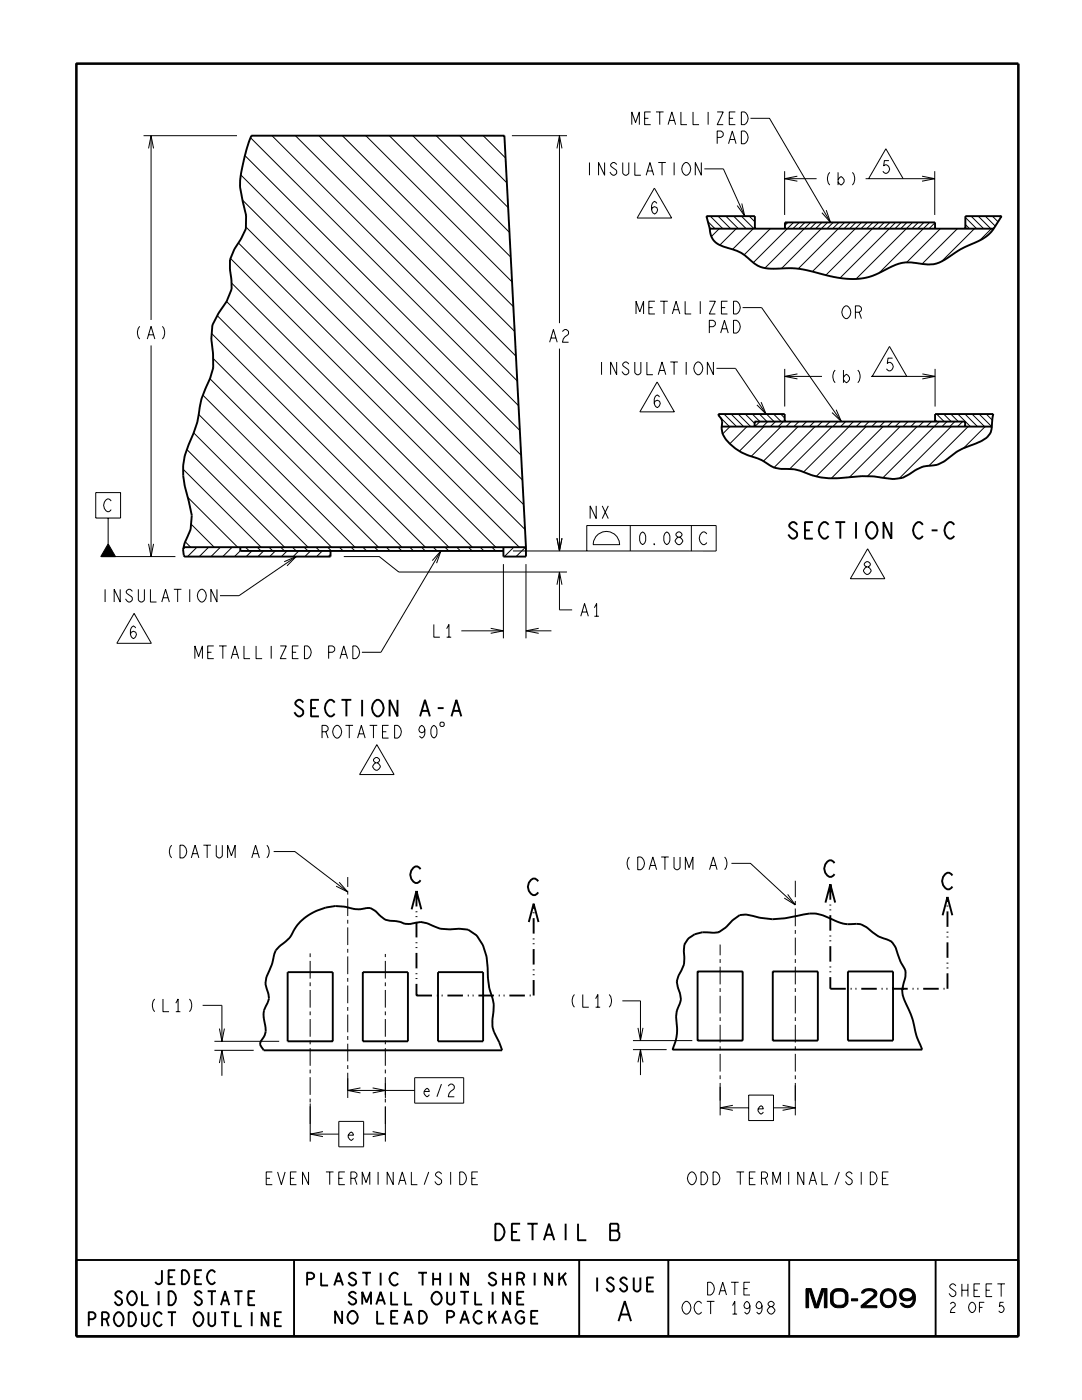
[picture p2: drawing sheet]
<svg xmlns="http://www.w3.org/2000/svg" width="216mm" height="279mm" viewBox="0 0 216 279" stroke-linecap="round" stroke-linejoin="round" font-family="sans-serif">
<g fill="#000" stroke="#000" stroke-width=".2">
<path d="M21.6 108.5l1.4 2.6h-2.9zM160.8 257.2h.5v3.8h-.5zM161.3 257.2h.6l1.2 3.8h-.5zM164 257.2h.5l-1.2 3.8h-.6zM164.5 257.2h.5v3.8h-.5zM166.1 257.7a2.09 2.09 0 0 1 3 .3l.1 .5h-.5a1.26 1.26 0 0 0-1.9-.8l-.3 .2a2.15 2.15 0 0 0 0 2.4 1.57 1.57 0 0 0 2.1-.3l.1-.3h.5a1.61 1.61 0 0 1-2.1 1.3 1.44 1.44 0 0 1-1.4-1.3v-1.2l.1-.5zM168.7 258.5h.5v1.2h-.5zM169.9 259.2h1.2v.4h-1.2zM172 257.7a2.1 2.1 0 0 1 2.9 0 .93 .93 0 0 1-.2 1.1l-2.2 1.8h2.5v.4h-3.2v-.4l2.5-2 .1-.5a1.35 1.35 0 0 0-2 0h-.5zM175.8 259.9h.4a1.13 1.13 0 0 0 1.3 .7 1.13 1.13 0 0 0 .9-1.2l-.1-1.1h.4a1.8 1.8 0 0 1-.1 2 1.8 1.8 0 0 1-1.9 .6l-.6-.4zM176.1 257.7a1.54 1.54 0 0 1 2.6 .6h-.4a1.13 1.13 0 0 0-1.3-.7 1.13 1.13 0 0 0-.9 1.2l.1 1.1h-.4a2.34 2.34 0 0 1 .3-2.2zM179.8 257.7a1.32 1.32 0 0 1 1.3-.5v.4a.86 .86 0 0 0-1.2 .8 .86 .86 0 0 0 1.2 .8 1.02 1.02 0 0 0 1-.9h.5a1.68 1.68 0 0 1-1.3 1.3 1.68 1.68 0 0 1-1.7-.6 1.25 1.25 0 0 1 .2-1.3z"/>
<path d="M181.1 257.2a1.98 1.98 0 0 1 1.6 1.6 1.98 1.98 0 0 1-.9 2 1.54 1.54 0 0 1-2.1-.7h.4a1.15 1.15 0 0 0 1.3 .4 1.15 1.15 0 0 0 .8-1.1 1.36 1.36 0 0 0-1.1-1.8z"/>
</g>
<g fill="none" stroke="#000" stroke-width=".2">
<path d="M28.6 27.1h18.7M29.6 29.6l.5-2.5 .5 2.5M30.1 27.1v36.8M48.1 34.9l55.9 55.9M48.4 39.9l55.8 55.9M48.9 31l54.8 54.9M50 27.5l53.5 53.5M54.3 27.1l48.9 48.9M59 27.1l44 44M63.6 27.1l39.1 39M68.3 27.1l34.1 34.1M73 27.1l29.2 29.2"/>
<path d="M77.7 27.1l24.2 24.2M82.4 27.1l19.3 19.3M87 27.1l14.4 14.3M91.7 27.1l9.4 9.4M96.4 27.1l4.5 4.4M102.1 27.1h11M111.1 29.6l.5-2.5 .5 2.5M111.6 27.1v37.4M117.6 32.4v2.6M120.6 32.4v2.6l-1.2-2.6v2.6M123.1 32.9l-.5-.5a.63 .63 0 0 0-.8 .7l.5 .4a.86 .86 0 0 1 .6 1.3l-.3 .2a.96 .96 0 0 1-.9-.7M124.3 32.4v2.2l.4 .4h.3l.5-.4v-2.2"/>
<path d="M126.1 24.9v-2.6l.7 2.2 .8-2.2v2.6M126.7 32.4v2.6h1.2M128.6 23.6h.8M128.9 35l.8-2.6 .7 2.6M129.2 34.1h.9M129.8 22.3h-1.2v2.6h1.2M130.6 37.5l3.4 6h-6.9zM130.9 22.3h1.5M131.3 32.4h1.6M131.6 22.3v2.6M132.1 32.4v2.6M133.3 24.9l.8-2.6 .7 2.6"/>
<path d="M133.6 24h.9M134.5 32.4v2.6M135.9 22.3v2.6h1.2M136.5 32.6l.3-.2a1.29 1.29 0 0 1 1 1.3 1.29 1.29 0 0 1-1 1.3 1.46 1.46 0 0 1-.3-2.4zM138.3 22.3v2.6h1.2M139.9 32.4v2.6l-1.2-2.6v2.6M140.5 33.7h3.8l4.3 9.4M141.3 22.3v2.6M143.1 22.3h1.2l-1.2 2.6h1.2M143.1 27.4h.8l.3-.2 .1-.2-.1-.6-.3-.3h-.8v2.6M145.4 28.7l.7-2.6 .8 2.6M145.5 23.6h.8"/>
<path d="M145.7 27.8h.9M146.7 22.3h-1.2v2.6h1.2M147.9 22.3a1.27 1.27 0 0 1 1.4 1.3 1.27 1.27 0 0 1-1.4 1.3zM147.9 26.1a1.31 1.31 0 0 1 1.3 .9 1.31 1.31 0 0 1-.4 1.5l-.3 .2h-.6zM149.7 23.6h3.8l12.2 20.8M156.6 34.2v8.7M156.6 35.7h6.3M159.1 35.2l-2.5 .5 2.5 .5M165.6 34.4a1.97 1.97 0 0 0 0 2.5M167.2 35.9l.6-.7 .6 .7v.4l-.6 .6-.6-.6M167.2 34.4v2.5M170.1 34.4a1.97 1.97 0 0 1 0 2.5"/>
<path d="M172.7 35.7h13.8M173.3 35.7l3.5-6 3.4 6M177.4 32.1h-.9l-.2 1 .3-.2a.85 .85 0 0 1 .9 .8 .85 .85 0 0 1-.9 .9l-.4-.4M184 35.2l2.5 .5-2.5 .5M186.5 34.2v8.7M46 51.6l57.6 57.6M46.2 56.5l52.7 52.7M47.6 48.5l57.2 57.2M49.1 45.3l55.4 55.4M131.1 40.6l-.5-.4-.3 .2a1.61 1.61 0 0 0 .3 2.3 .92 .92 0 0 0 .5-1.2l-.5-.3-.4 .3-.2 .4M141.2 44.2l1.5 1.4M141.7 43.1l2.5 2.5"/>
<path d="M143.3 43.1l2.5 2.5M143.5 45.6l-1.6 1.6M144.8 43.1l2.5 2.5M146.4 43.1l2.5 2.5M146.9 45.6l-3.3 3.3M147.9 43.1l2.5 2.5M148 40.6l.6 2.5-1.5-2.1M149.5 43.1l1.1 1.2M150.3 45.6l-4.1 4.2M153.7 45.6l-5.2 5.3M157.2 44.4l-.6 .6M158.3 44.4l-8 8"/>
<path d="M159.5 44.4l-1.3 1.2M160.6 44.4l-1.2 1.2M161.7 44.4l-9.1 9.1M162.9 44.4l-1.3 1.2M164 44.4l-1.2 1.2M164.9 41.9l.8 2.5-1.7-2M165.1 44.4l-9.2 9.2M166.3 44.4l-1.3 1.2M167.4 44.4l-1.3 1.2M168.5 44.4l-9.2 9.2M169.7 44.4l-1.3 1.2M170.8 44.4l-1.3 1.2"/>
<path d="M171.9 44.4l-9.8 9.8M173.1 44.4l-1.3 1.2M174.2 44.4l-1.3 1.2M175.3 44.4l-10.5 10.5M176.4 44.4l-1.2 1.2M177.6 44.4l-1.3 1.2M178.7 44.4l-11.1 11.1M179.8 44.4l-1.2 1.2M181 44.4l-1.3 1.2M182.1 44.4l-11.3 11.3M183.2 44.4l-1.2 1.2M184.4 44.4l-1.3 1.2"/>
<path d="M185.5 44.4l-10.1 10.1M186.6 44.4l-1.2 1.2M186.6 45.6h-.1M187.6 45.6l-6.7 6.8M191 45.6l-7 7.1M192.6 44.8l.8 .8M192.6 43.4l2.3 2.2M193.8 43.1l2.5 2.5M194.4 45.6l-6.5 6.6M195.2 43.1l2.5 2.5M196.6 43.1l2 2M197.8 45.6l-2.3 2.4"/>
<path d="M198 43.1l1.1 1.2M199.4 43.1l.3 .3M27.9 65.1a1.97 1.97 0 0 0 0 2.6M29.4 67.7l.7-2.6 .8 2.6M29.7 66.8h.9M30.1 68.9v42.2M32.4 65.1a1.97 1.97 0 0 1 0 2.6M40.5 78.9l30.3 30.3M41.9 75.6l33.6 33.6M42.2 66.6l42.7 42.6M42.5 71.5l37.7 37.7M43.4 63l46.2 46.2"/>
<path d="M45.2 60.2l49 49M109.7 68.3l.7-2.5 .8 2.5M110 67.5h.9M111.6 69.6v40.4M112.2 66.2l.5-.4h.3l.4 .4a.98 .98 0 0 1-.7 1l-.3 .5-.2 .6h1.2M120 72.2v2.6M123 72.2v2.6l-1.2-2.6v2.6M125.5 72.7l-.5-.5a.63 .63 0 0 0-.7 .7l1 .8 .2 .7-.5 .4h-.3l-.6-.7M126.7 72.2v2.2l.4 .4h.3l.5-.4v-2.2M126.9 62.7v-2.6l.8 2.1 .7-2.1v2.6M129.1 72.2v2.6h1.2M129.5 61.4h.7"/>
<path d="M130.7 60.1h-1.2v2.6h1.2M131.1 76.2l3.5 6h-6.9zM131.3 74.8l.8-2.6 .7 2.6M131.6 79.2l-.5-.4-.3 .2a1.61 1.61 0 0 0 .3 2.4 .92 .92 0 0 0 .5-1.3l-.5-.2-.4 .2-.2 .4M131.6 73.9h.9M131.7 60.1h1.5M132.5 60.1v2.6M133.8 72.2h1.5M134.1 62.7l.8-2.6 .8 2.6M134.5 61.8h.9M134.5 72.2v2.6M136.7 60.1v2.6h1.2"/>
<path d="M136.9 72.2v2.6M138.9 72.5l.3-.3a1.29 1.29 0 0 1 1 1.3 1.29 1.29 0 0 1-1 1.3 1.45 1.45 0 0 1-.3-2.3zM139.7 60.1v2.6M141.5 60.1h1.2l-1.2 2.6h1.2M141.5 65.2h.8l.3-.2 .1-.2-.1-.7-.3-.2h-.8v2.6M142.4 72.2v2.6l-1.3-2.6v2.6M143 73.5h3.8l6.1 9.1M143.8 66.5l.8-2.6 .7 2.6M144 61.4h.7M144.1 65.6h.9M145.2 60.1h-1.2v2.6h1.2M146.4 60.1a1.27 1.27 0 0 1 1.3 1.3 1.27 1.27 0 0 1-1.3 1.3z"/>
<path d="M146.4 63.9a1.27 1.27 0 0 1 1.3 1.3 1.27 1.27 0 0 1-1.3 1.3zM148.2 61.4h3.8l15.9 22.7M156.6 73.6v7.5M156.6 75.1h7.4M159.1 74.6l-2.5 .5 2.5 .5M166.6 73.8a1.97 1.97 0 0 0 0 2.6M168.3 75.3l.6-.6 .6 .6v.5l-.6 .6-.6-.6M168.3 73.8v2.6M168.4 61.3l.3-.3a1.29 1.29 0 0 1 1.1 1.3 1.29 1.29 0 0 1-1.1 1.3 1.46 1.46 0 0 1-.3-2.3zM170.7 62.3h.7l.3-.2 .2-.2-.2-.6-.3-.3h-.7v2.6M171.2 73.8a1.97 1.97 0 0 1 0 2.6M171.4 62.3l.5 1.3"/>
<path d="M173.8 75.1h12.8M174 75.1l3.5-6 3.4 6M178.1 71.5h-.9l-.2 1 .3-.2a.85 .85 0 0 1 .9 .9 .85 .85 0 0 1-.9 .8l-.4-.4M184 74.6l2.6 .5-2.6 .5M186.6 73.6v7.5M19.1 98.3h5v5.1h-5zM36.5 93.7l15.6 15.5M37.3 89.7l19.5 19.5M37.5 99.3l9.9 9.9M38.6 86.4l22.9 22.8M39.7 82.7l26.4 26.5M143.7 83.3l1.9 1.8"/>
<path d="M144 85l.1 .1M144.5 82.6l2.5 2.5M145.7 85.1l-1.5 1.5M145.9 82.6l2.5 2.5M147.3 82.6l2.5 2.5M148.7 82.6l1.9 1.9M149.1 85.1l-3.5 3.5M150.1 82.6l1.5 1.5M151.5 82.6l1.5 1.5M151.6 84.1l-1 1M151.9 80.2l1 2.4-1.9-1.8M152.4 85.1l-4.9 4.9"/>
<path d="M153 82.6l1.5 1.5M153.2 84.1l-1 1M154.4 82.6l1.5 1.5M154.7 84.1l-1 1M155.8 82.6l.8 .8M155.8 85.1l-5.9 6M156.3 84.1l-1 1M157.8 84.1l-1 1M159.2 85.1l-6.9 6.9M159.4 84.1l-1 1M161 84.1l-1 1M162.5 84.1l-1 1"/>
<path d="M162.6 85.1l-8.2 8.2M164.1 84.1l-1 1M165.6 84.1l-1 1M166 85.1l-8.4 8.5M166.8 81.8l1.1 2.3-1.9-1.8M167.2 84.1l-1 1M168.7 84.1l-1 1M169.4 85.1l-9.1 9.1M170.3 84.1l-1 1M171.8 84.1l-1 1M172.8 85.1l-9.9 10M173.4 84.1l-1 1"/>
<path d="M175 84.1l-1 1M176.2 85.1l-10.3 10.4M176.5 84.1l-1 1M178.1 84.1l-1 1M179.6 85.1l-10.1 10.1M179.6 84.1l-1 1M181.2 84.1l-1 1M182.7 84.1l-1 1M183 85.1l-9.9 9.9M184.3 84.1l-1 1M185.8 84.1l-1 1M186.6 83.7l.4 .4"/>
<path d="M186.9 82.6l1.5 1.5M187.4 84.1l-11.2 11.3M188.3 82.6l1.5 1.5M189 84.1l-1 1M189.7 82.6l1.5 1.5M189.8 85.1l-10.3 10.4M190.5 84.1l-1 1M191.1 82.6l2.5 2.5M192.1 84.1l-1 1M192.6 82.6l2.5 2.5M193.2 85.1l-7.8 7.9M194 82.6l2.5 2.5"/>
<path d="M195.4 82.6l2.5 2.5M196.6 85.1l-4.3 4.4M196.8 82.6l1.2 1.2M20.2 111.1h14.8M21 117.6v2.5M21.6 103.4v5.1M22.2 100l-.5-.4a1.29 1.29 0 0 0-1 1.2 1.29 1.29 0 0 0 1 1.3l.5-.4M24 117.6v2.5l-1.2-2.5v2.5M26.4 118l-.5-.4a.63 .63 0 0 0-.7 .6l.4 .5a.86 .86 0 0 1 .6 1.2l-.3 .2h-.3l-.6-.6M27.6 117.6v2.1l.5 .4h.3l.4-.4v-2.1M29.6 108.5l.5 2.6 .5-2.6M30 117.6v2.5h1.2"/>
<path d="M32.6 119.3h.9M34.7 117.6h1.5M35.4 117.6v2.5M37 108.1l1 1.1M37 109.2l-.5 .4M37.9 117.6v2.5M38.1 104.6l4.6 4.6M39.3 109.2l-1.9 1.9M39.8 117.8l.3-.2a1.29 1.29 0 0 1 1.1 1.3 1.29 1.29 0 0 1-1.1 1.2 1.45 1.45 0 0 1-.3-2.3zM41.6 109.2l-1.8 1.9M43.3 117.6v2.5l-1.2-2.5v2.5M44 109.2l-1.9 1.9"/>
<path d="M46.3 109.2l-1.9 1.9M47.9 109.9l-1.1 1.2M49 109.2l.7 .8M50.3 110l-1.2 1.1M51.3 109.2l.8 .8M52.6 110l-1.1 1.1M53.7 109.2l.7 .8M54.9 110l-1.1 1.1M56 109.2l.8 .8M56.7 112.1l2.4-1-1.8 1.8M57.3 110l-1.1 1.1M58.4 109.2l.7 .8"/>
<path d="M59.1 111.1l-11.4 7.8h-3.8M59.6 110l-1.1 1.1M60.7 109.2l.7 .8M62 110l-1.2 1.1M63 109.2l.8 .8M64.3 110l-1.1 1.1M65.4 109.2l.7 .8M65.9 110.7l-.4 .4M67.7 109.2l.8 .8M68.6 111.1h7.1l3.9 3.1h33.5M70.1 109.2l.7 .8M72.4 109.2l.8 .8"/>
<path d="M74.7 109.2l.8 .8M77.1 109.2l.7 .8M79.4 109.2l.8 .8M81.8 109.2l.7 .8M84.1 109.2l.8 .8M86.3 111.9l1.7-1.9-.9 2.4M86.5 109.2l.7 .8M88 110l-12 20.2h-3.8M88.8 109.2l.7 .8M91.1 109.2l.8 .8M93.5 109.2l.7 .8M95.8 109.2l.8 .8"/>
<path d="M98.2 109.2l.7 .8M100.4 112.6v14.8M102.3 110h40.6v-5.1h-25.8v5.1M102.5 109.2l-1.9 1.9M104.9 109.2l-1.9 1.9M104.9 112.6v14.8M111.1 107.4l.5 2.6 .5-2.6M111.1 116.7l.5-2.5 .5 2.5M111.6 114.2v7.5h2.6M119 101v2.5l-1.2-2.5v2.5M119.4 106.6a2.65 2.65 0 0 1 2.8-.3 2.65 2.65 0 0 1 1.4 2.4h-5.2l.1-.7 .4-.9zM120.2 101l1.2 2.5"/>
<path d="M121.4 101l-1.2 2.5M125.8 104.9v5.1M127.9 106.4l.3-.2 .3 .2a1.61 1.61 0 0 1-.3 2.3l-.3-.2a1.76 1.76 0 0 1 0-2.1zM130.5 108.5l.1 .2h-.1zM132.8 106.4l.3-.2 .3 .2a1.61 1.61 0 0 1-.3 2.3l-.3-.2a1.76 1.76 0 0 1 0-2.1zM135.3 107.2l-.4-.4a.63 .63 0 0 1 .7-.6l.5 .4-.2 .4-.3 .2M138 104.9v5.1M141 106.6l-.4-.4a1.29 1.29 0 0 0-1.1 1.2 1.29 1.29 0 0 0 1.1 1.3l.4-.4M172.9 113.2l-.4-.5a.63 .63 0 0 1 .7-.6l.5 .4-.2 .4-.3 .3M173.1 109.5l3.5 6h-6.9zM26.8 122.4l3.4 6h-6.9zM27.1 125.3l-.5-.4-.3 .2a1.61 1.61 0 0 0 .3 2.4 .92 .92 0 0 0 .5-1.3l-.5-.2-.4 .2-.2 .4"/>
<path d="M32.3 120.1l.7-2.5 .8 2.5M38.9 131.4v-2.5l.7 2.1 .8-2.1v2.5M41.4 130.2h.8M42.7 128.9h-1.3v2.5h1.3M43.7 128.9h1.5M44.5 128.9v2.5M46.1 131.4l.8-2.5 .7 2.5M46.4 130.6h.9M48.7 128.9v2.5h1.2M51.1 128.9v2.5h1.2M54.1 128.9v2.5M55.9 128.9h1.2l-1.2 2.5h1.2"/>
<path d="M58.3 130.2h.8M59.5 128.9h-1.2v2.5h1.2M60.8 128.9a1.27 1.27 0 0 1 1.3 1.3 1.27 1.27 0 0 1-1.3 1.2zM65.6 130.2h.7l.3-.2 .2-.2-.2-.7-.3-.2h-.7v2.5M67.8 131.4l.8-2.5 .7 2.5M68.1 130.6h.9M70.4 128.9a1.27 1.27 0 0 1 1.4 1.3 1.27 1.27 0 0 1-1.4 1.2zM86.6 124.6v2.6h1.2M89.1 125.5l.5-.9v2.6M89.1 127.2h.9M92.1 125.9h8.3M97.9 125.4l2.5 .5-2.5 .5"/>
<path d="M104.9 125.9h5.1M107.5 125.4l-2.6 .5 2.6 .5M115.9 123l.7-2.6 .8 2.6M116.2 122.1h.9M118.6 121.3l.5-.9v2.6M118.6 123h.9M64.3 146h.7l.3-.2 .2-.2-.2-.6-.3-.2h-.7v2.5M65 146l.5 1.3M66.8 145l.3-.2a1.29 1.29 0 0 1 1.1 1.2 1.29 1.29 0 0 1-1.1 1.3 1.46 1.46 0 0 1-.3-2.3zM68.9 144.8h1.5M69.7 144.8v2.5M71.3 147.3l.8-2.5 .8 2.5"/>
<path d="M71.7 146.5h.9M73.8 144.8h1.5M74.5 144.8v2.5M75 152.2l-.5-.4a.63 .63 0 0 1 .8-.6l.4 .4-.1 .4-.3 .2M75.2 148.6l3.4 6h-6.9zM76.3 146h.8M77.5 144.8h-1.2v2.5h1.2M78.7 144.8a1.27 1.27 0 0 1 1.4 1.2 1.27 1.27 0 0 1-1.4 1.3zM84.8 145.6l-.2 .4-.4 .2-.5-.2a.92 .92 0 0 1 .5-1.2l.3 .2a1.61 1.61 0 0 1-.3 2.3l-.5-.4M86.3 145l.3-.2 .3 .2a1.61 1.61 0 0 1-.3 2.3l-.3-.2a1.76 1.76 0 0 1 0-2.1zM88 144.1h.4l.2 .2v.5l-.2 .2h-.4l-.2-.2v-.5zM34.3 168.7a1.97 1.97 0 0 0 0 2.5"/>
<path d="M35.9 168.7a1.27 1.27 0 0 1 1.4 1.2 1.27 1.27 0 0 1-1.4 1.3zM38.2 171.2l.7-2.5 .8 2.5M38.5 170.4h.9M40.6 168.7h1.5M41.3 168.7v2.5M43.2 168.7v2.1l.4 .4h.3l.5-.4v-2.1M45.4 171.2v-2.5l.8 2.1 .7-2.1v2.5M50.2 171.2l.8-2.5 .7 2.5M50.5 170.4h.9M53.3 168.7a1.97 1.97 0 0 1 0 2.5M54.6 169.9h4.2l10.6 8.1M67.7 176.1l1.7 1.9-2.3-1.1"/>
<path d="M69.4 175v2M69.4 177.8v.7M69.4 179.3v3.5M125.6 171a1.97 1.97 0 0 0 0 2.6M127.3 171a1.27 1.27 0 0 1 1.3 1.3 1.27 1.27 0 0 1-1.3 1.3zM129.5 173.6l.8-2.6 .7 2.6M129.8 172.7h.9M131.9 171h1.5M132.7 171v2.6M134.5 171v2.1l.4 .5h.3l.5-.5v-2.1M136.8 173.6v-2.6l.7 2.1 .8-2.1v2.6M141.6 173.6l.7-2.6 .8 2.6"/>
<path d="M141.9 172.7h.9M144.6 171a1.97 1.97 0 0 1 0 2.6M146 172.3h3.8l8.9 8.3v-.8M157.2 178.5l1.5 2.1-2.2-1.4M158.7 175.8v3.2M30.9 199.4a1.97 1.97 0 0 0 0 2.5M32.5 199.4v2.5h1.2M37.8 199.4a1.97 1.97 0 0 1 0 2.5M61.9 190.3v.7M61.9 191.8v3.5M61.9 196.1v.7M61.9 197.6v3.5"/>
<path d="M69.4 183.6v.7M69.4 185.1v3.5M69.4 189.4v.7M69.4 190.9v3.5M69.4 195.2v.7M69.4 196.7v3.5M76.9 190.4v.6M76.9 191.8v3.5M76.9 196.1v.7M76.9 197.6v3.5M114.6 198.5a1.97 1.97 0 0 0 0 2.5M116.3 198.5v2.5h1.2"/>
<path d="M118.8 199.3l.5-.8v2.5M121.6 198.5a1.97 1.97 0 0 1 0 2.5M124.2 199.7h3.6v8M143.7 188.5v2.2M143.7 191.4v.8M143.7 192.9v3.6M143.7 197.2v.8M143.7 198.7v3.6M158.7 181.3v3.6M158.7 185.6v.8M158.7 187.1v3.6M158.7 191.4v.8"/>
<path d="M158.7 192.9v3.6M158.7 197.2v.8M158.7 198.7v3.6M35.1 200.2l.4-.8v2.5M35.1 201.9h.9M40.4 200.6h3.9v7.2M42.8 209.6h7.8M42.8 207.8h12.9M43.8 205.3l.5 2.5 .5-2.5M43.8 212.2l.5-2.6 .5 2.6M44.3 209.6v5.1M61.9 201.9v.7"/>
<path d="M61.9 203.4v3.5M61.9 207.7v.7M61.9 209.2v3.5M61.9 213.5v.7M61.9 215v3.5M61.9 219.3v.7M69.4 201v.7M69.4 202.5v3.5M69.4 206.8v.7M69.4 208.3v3.5M69.4 212.6v.7M69.4 214.1v5"/>
<path d="M69.4 217.6h13.3M71.9 217.1l-2.5 .5 2.5 .5M74.4 217.1l2.5 .5-2.5 .5M76.9 201.9v.7M76.9 203.4v3.5M76.9 207.7v.7M76.9 209.2v3.5M76.9 213.5v.7M76.9 215v3.5M76.9 219.3v.7M76.9 216.2v2.9M82.7 215.1h9.8v5.1h-9.8z"/>
<path d="M84.6 217.8h1.1l-.2-.4-.3-.2-.6 .6v.5l.6 .6 .5-.4M88.1 216.3l-.9 2.6M89.4 216.8l.5-.5h.3l.4 .5a.98 .98 0 0 1-.7 1l-.3 .5-.2 .6h1.2M118.8 201h1M126.3 209.5h6.7M126.3 207.7h11.8M127.3 205.1l.5 2.6 .5-2.6M127.3 212l.5-2.5 .5 2.5M127.8 209.5v5.1M143.7 203v.8M143.7 204.5v3.6M143.7 208.8v.8"/>
<path d="M143.7 210.3v3.6M143.7 214.6v.8M143.7 216.1v6.5M149.4 218.5h4.9v5.1h-4.9zM158.7 203v.8M158.7 204.5v3.6M158.7 208.8v.8M158.7 210.3v3.6M158.7 214.6v.8M158.7 216.1v6.5M53.1 235.2h.8M54.3 233.9h-1.2v2.5h1.2"/>
<path d="M55.4 233.9l.7 2.5 .8-2.5M57.9 235.2h.8M59.2 233.9h-1.3v2.5h1.3M61.6 233.9v2.5l-1.2-2.5v2.5M61.9 220.2v7.6M61.9 226.3h5.7M64.4 225.8l-2.5 .5 2.5 .5M65 233.9h1.5M65.8 233.9v2.5M67.6 235.2h.8M67.6 223.8h5v5.1h-5zM68.8 233.9h-1.2v2.5h1.2"/>
<path d="M69.5 226.5h1l-.1-.4-.3-.2-.6 .6v.5l.6 .6 .4-.4M70 235.2h.8l.3-.3 .1-.2-.1-.6-.3-.2h-.8v2.5M70.8 235.2l.4 1.2M72.3 236.4v-2.5l.7 2.1 .8-2.1v2.5M72.6 226.3h4.3M74.4 225.8l2.5 .5-2.5 .5M75.4 233.9v2.5M76.9 220.8v3.5M76.9 220.9v6.9M78.5 233.9v2.5l-1.2-2.5v2.5M79.5 236.4l.8-2.5 .7 2.5M79.8 235.6h.9"/>
<path d="M82.1 233.9v2.5h1.2M85.5 233.9l-.9 2.5M88.1 234.3l-.4-.4a.63 .63 0 0 0-.8 .6l.5 .4a.86 .86 0 0 1 .6 1.3l-.3 .2a.96 .96 0 0 1-.9-.6M89.9 233.9v2.5M91.7 233.9a1.27 1.27 0 0 1 1.4 1.3 1.27 1.27 0 0 1-1.4 1.2zM94.1 235.2h.8M95.4 233.9h-1.3v2.5h1.3M137.6 234.1l.3-.2a1.29 1.29 0 0 1 1.1 1.3 1.29 1.29 0 0 1-1.1 1.2 1.46 1.46 0 0 1-.3-2.3zM139.9 233.9a1.31 1.31 0 0 1 1.3 .8 1.31 1.31 0 0 1-.4 1.5l-.3 .2h-.6zM142.3 233.9a1.31 1.31 0 0 1 1.3 .8 1.31 1.31 0 0 1-.4 1.5l-.3 .2h-.6zM143.7 221.1h5.7M146.2 220.6l-2.5 .5 2.5 .5"/>
<path d="M147 233.9h1.5M147.7 233.9v2.5M149.5 235.2h.8M150.7 233.9h-1.2v2.5h1.2M151.3 221.3h1l-.1-.4-.3-.2-.6 .6v.4l.6 .7 .4-.5M151.9 235.2h.8l.3-.3 .1-.2-.1-.6-.3-.2h-.8v2.5M152.7 235.2l.4 1.2M154.2 236.4v-2.5l.8 2.1 .7-2.1v2.5M154.3 221.1h4.4M156.2 220.6l2.5 .5-2.5 .5M157.4 233.9v2.5M160.4 233.9v2.5l-1.2-2.5v2.5"/>
<path d="M161.4 236.4l.8-2.5 .8 2.5M161.7 235.6h1M164 233.9v2.5h1.2M167.5 233.9l-.9 2.5M170 234.3l-.4-.4a.63 .63 0 0 0-.8 .6l.5 .4a.86 .86 0 0 1 .6 1.3l-.3 .2a.96 .96 0 0 1-.9-.6M171.9 233.9v2.5M173.7 233.9a1.31 1.31 0 0 1 1.3 .8 1.31 1.31 0 0 1-.4 1.5l-.3 .2h-.6zM176.1 235.2h.7M177.3 233.9h-1.2v2.5h1.2M136.5 259.9l.3-.2a1.29 1.29 0 0 1 1.1 1.3 1.29 1.29 0 0 1-1.1 1.3 1.46 1.46 0 0 1-.3-2.4zM141 259.7h1.6M141.2 255.9a1.27 1.27 0 0 1 1.4 1.3 1.27 1.27 0 0 1-1.4 1.2z"/>
<path d="M141.8 259.7v2.6M143.5 258.4l.7-2.5 .8 2.5M143.8 257.6h.9M145.9 255.9h1.5M146.6 255.9v2.5M148.4 257.2h.8M149.6 255.9h-1.2v2.5h1.2M190.7 256.6l-.4-.4a.63 .63 0 0 0-.8 .7l.5 .4a.86 .86 0 0 1 .6 1.3l-.3 .2a.96 .96 0 0 1-.9-.7M191.9 256.2v2.6M191.9 257.5h1.2M193.1 256.2v2.6M194.3 257.5h.8"/>
<path d="M195.6 256.2h-1.3v2.6h1.3M196.4 259.9h-1v2M196.8 257.5h.7M198 256.2h-1.2v2.6h1.2M199 256.2h1.5M199.8 256.2v2.6M200.3 259.9h-.8l-.1 .9a.62 .62 0 0 1 1 .5 .62 .62 0 0 1-1 .5l-.1-.2M140 260.1l-.5-.4a1.29 1.29 0 0 0-1 1.3 1.29 1.29 0 0 0 1 1.3l.5-.5M146.2 260.6l.4-.9v2.6M146.2 262.3h.9M149.6 260.6l-.1 .4-.5 .2-.4-.2a.92 .92 0 0 1 .4-1.3l.3 .2a1.61 1.61 0 0 1-.3 2.4l-.4-.5M152.1 260.6l-.2 .4-.4 .2-.5-.2a.92 .92 0 0 1 .5-1.3l.3 .2a1.61 1.61 0 0 1-.3 2.4l-.5-.5"/>
<path d="M153.7 260.8l-.4-.5a.63 .63 0 0 1 .7-.6l.5 .4v.2l-.5 .5M189.6 260.2l.4-.3h.2l.4 .3v.4a1.85 1.85 0 0 0-1 1.3h1M193.6 260.1l.3-.2a1.03 1.03 0 0 1 .8 1 1.03 1.03 0 0 1-.8 1 1.17 1.17 0 0 1-.3-1.8zM195.4 260.9h.6"/>
<circle cx="135.5" cy="108" r=".71"/>
<circle cx="173.1" cy="113.9" r=".71"/>
<circle cx="75.1" cy="153" r=".73"/>
<circle cx="153.9" cy="261.6" r=".71"/>
</g>
<g fill="none" stroke="#000" stroke-width=".38">
<path d="M141.6 45.6a3.4 3.4 0 0 0 2 3.3l.8 .3a10.5 10.5 0 0 1 6.1 3.4 8.2 8.2 0 0 0 5.7 1 20.4 20.4 0 0 1 8.1 1.2 15.8 15.8 0 0 0 10.5 0l.6-.3a15.4 15.4 0 0 1 5.3-2.1l2.3 .1a7.6 7.6 0 0 0 4.4-.1l1.1-.6a28.7 28.7 0 0 1 7.3-4 6.8 6.8 0 0 0 2.5-2.2M141.6 45.6l-.6-2.5h9.6v2.5M141.6 45.6h56.7M156.6 45.6v-1.2h30v1.2M192.6 45.6v-2.5h7.3l-1.6 2.5M144 85.1h53.9M150.6 85.1v-1h42v1M156.6 84.1v-1.5h-13.3l.3 .5a1.48 1.48 0 0 1 .5 1.7 3.8 3.8 0 0 0 1.5 3.8 11.1 11.1 0 0 0 5.6 2.9l.9 .4a7.1 7.1 0 0 0 5 1.7l1.4 .1 1.2 .2a14.5 14.5 0 0 0 7.5 1.5l4.7-.4 2.4 .1 4 .5 1.8-.2 1.3-.7a6.4 6.4 0 0 1 4.7-1.8l.9-.1 1.4-.7a14.1 14.1 0 0 1 6.2-3.5l1.2-.6a3.2 3.2 0 0 0 2.1-3.6l.3-1.8h-11.6v1.5M36.6 109.2h68.3M47.9 109.2v.8h52.5M100.4 109.2v1.9h4.5v-1.9M104.9 109.2l-4.3-82.1h-50.4a33.1 33.1 0 0 0-2.3 10.2l1.2 5.7v2.7l-1 2-1.3 2-.9 2.2v1.9l.3 2v1.9l-1 2.5-1.6 2.3-1.2 2.4-.2 2.8 .3 2.9v2.8l-.6 2.1a17 17 0 0 0-2.2 7.2l-.3 1.6-1.8 4.4a12.6 12.6 0 0 0-.7 8.3l.7 2.9a9.1 9.1 0 0 1-.8 8.5l-.3 1.3 .3 1.4h29.1v-1.1"/>
<path d="M159.1 104.7l-.6-.5a.82 .82 0 0 0-1 .8l1.4 1.1 .2 .3v.5l-.6 .6h-.4l-.8-.8M160.6 105.8h1M162.2 104.2h-1.6v3.3h1.6M165.3 104.7l-.6-.5h-.4a1.88 1.88 0 0 0 0 3.3h.4l.6-.6M166.7 104.2h2M167.7 104.2v3.3M170.8 104.2v3.3M173.4 104.5l.4-.3a1.25 1.25 0 0 1 1.1 .8 1.88 1.88 0 0 1-.8 2.5 1.25 1.25 0 0 1-1.1-.8 1.92 1.92 0 0 1 .4-2.2zM177.9 104.2v3.3l-1.6-3.3v3.3M184.1 104.7l-.6-.5a1.25 1.25 0 0 0-1.1 .8 1.88 1.88 0 0 0 .8 2.5h.3l.6-.6M185.9 105.8h1.2M190.4 104.7l-.6-.5a1.25 1.25 0 0 0-1.2 .8 1.88 1.88 0 0 0 .8 2.5h.4l.6-.6"/>
<path d="M63.6 139.7h-1.5v3.3h1.5M68.1 139.7h2M69.1 139.7v3.3M72.3 139.7v3.3M74.8 139.9l.4-.2a1.25 1.25 0 0 1 1.2 .8 1.89 1.89 0 0 1-.8 2.5 1.25 1.25 0 0 1-1.2-.9 1.93 1.93 0 0 1 .4-2.2zM79.3 139.7v3.3l-1.6-3.3v3.3M60.5 140.2l-.6-.5a.82 .82 0 0 0-1 .8l.6 .5a1.27 1.27 0 0 1 1 1.4l-.6 .6a1.25 1.25 0 0 1-1.2-.9M62.1 141.3h.9M66.8 140.2l-.6-.5h-.4a1.88 1.88 0 0 0 0 3.3h.4l.6-.6M83.8 143l1-3.3 1 3.3M84.2 141.9h1.2M87.3 141.3h1.2"/>
<path d="M90.1 143l1-3.3 .9 3.3M90.5 141.9h1.2M83.1 177.8l1 3.7M83.1 177.8v3.1M83.1 177.8l-1 3.7M83.9 173.5l-.6-.6a1.49 1.49 0 0 0-1.4 1.7 1.49 1.49 0 0 0 1.4 1.6l.6-.5M107.4 175.9l-.6-.6a1.66 1.66 0 0 0-1.1 2.8l.7 .5h.4l.6-.5M165.7 176.5l.9 3.6M165.7 176.5v3.1M165.7 176.5l-1 3.6M166.5 172.2l-.6-.5a1.66 1.66 0 0 0-1 2.7l.6 .6h.4l.6-.6M189.1 179.8v.2"/>
<path d="M190 174.7l-.6-.5a1.49 1.49 0 0 0-1.4 1.6 1.49 1.49 0 0 0 1.4 1.7l.6-.6M57.4 194h9v13.8h-9zM60 183.9a10.9 10.9 0 0 1 8.8-3 6.9 6.9 0 0 0 4.4 .3h.7l1 .6 2 1.8 .9 .2a4.9 4.9 0 0 1 2.9 .6h1.1a4.9 4.9 0 0 1 4.7 .4l1.3 .5 1.9 .2 1.9-.2 1.8 .2 1.7 1.2 1.3 1.9 .7 2.3 .2 2.2a13.9 13.9 0 0 0 1 6.3l.2 1v1.6a5.8 5.8 0 0 0 .6 5l1.1 2.6-47.6-.1a1.44 1.44 0 0 1-.2-2.2 3.2 3.2 0 0 0 .4-3.3 4.2 4.2 0 0 1 .6-3.9l.3-.8-.1-1a4.2 4.2 0 0 1 .1-4.6l.6-1.3a5.2 5.2 0 0 1 1.5-3.6 6 6 0 0 0 2.9-3.3zM72.4 194h9v13.8h-9zM83.1 196.4v2.3h3.1M83.1 181.9v.2M83.1 182.8v.2M83.1 184v3.1M83.1 188v.2M83.1 189v.2M83.1 190.2v3.1M83.1 194.2v.2"/>
<path d="M83.1 195.2v.2M87.2 198.7h.2M87.4 194h9v13.8h-9zM88.1 198.7h.2M89.3 198.7h3.1M93.3 198.7h.2M94.3 198.7h.2M95.5 198.7h3.1M99.5 198.7h.2M100.5 198.7h.2M101.6 198.7h3.1M105.7 198.7h.2"/>
<path d="M106.5 181.1v.2M106.5 182.1v.2M106.5 183.2v3.1M106.5 187.3v.2M106.5 188.3v.1M106.5 189.4v3.1M106.5 193.5v.2M106.5 194.4v.2M106.5 195.6v3.1M107.5 184l-1-3.6-1 3.6M137.3 187.3a5.8 5.8 0 0 1 5.1-1.1l1-.1 1.5-1 1.3-1.5 1.4-1 1.3-.1a18.4 18.4 0 0 0 10.2 .3 7.9 7.9 0 0 1 6.4 .4 7.7 7.7 0 0 0 5.4 1.2l.9 .1 1.2 .6a7.6 7.6 0 0 0 4.2 2.4l.8 .5 .7 1.1a15.5 15.5 0 0 0 2 4.7v1.2l-.4 1.3a4.7 4.7 0 0 0 .5 4 16.5 16.5 0 0 1 1.8 5.5l.3 1.1 1.1 2.6h-49.8a10.4 10.4 0 0 0 .7-6.6l.1-1.1a4.6 4.6 0 0 0 .3-4.7l-.3-1.2 .4-1.2a5.6 5.6 0 0 0 1-4.9l.2-1.3zM139.2 193.9h9v13.8h-9z"/>
<path d="M154.2 193.9h9v13.8h-9zM165.7 195v2.3h3.1M165.7 180.5v.2M165.7 181.5v.2M165.7 182.6v3.1M165.7 186.7v.2M165.7 187.7v.2M165.7 188.8v3.1M165.7 192.9v.2M165.7 193.8v.2M169.2 193.9h9v13.8h-9zM169.7 197.3h.2"/>
<path d="M170.7 197.3h.2M171.9 197.3h3M175.9 197.3h.2M176.9 197.3h.2M178 197.3h3.1M182.1 197.3h.2M183.1 197.3h.2M184.2 197.3h3.1M188.3 197.3h.2M189.1 180.7v.2M189.1 181.9v3.1M189.1 185.9v.2"/>
<path d="M189.1 186.9v.2M189.1 188.1v3.1M189.1 192.1v.2M189.1 193.1v.2M189.1 194.2v3.1M190 182.7l-.9-3.7-1 3.7M15.2 251.5h188v15.2h-188zM24.3 258.1l-.4-.4a.7 .7 0 0 0-.9 .7l1.2 .9 .1 .2v.5l-.4 .5h-.4l-.6-.7M25.8 257.9l.4-.2a1.42 1.42 0 0 1 1.1 1.4 1.42 1.42 0 0 1-1.1 1.4 1.6 1.6 0 0 1-.4-2.6zM28.3 257.7v2.8h1.4M31.6 257.7v2.8M32.3 253.5v2.3l-.5 .5h-.3l-.5-.5"/>
<path d="M33.6 257.7a1.35 1.35 0 0 1 1.4 .6 1.35 1.35 0 0 1 0 1.5l-.7 .7h-.7zM33.6 254.9h.9M35 253.5h-1.4v2.8h1.4M36.3 253.5a1.35 1.35 0 0 1 1.3 .6 1.35 1.35 0 0 1 0 1.5l-.6 .7h-.7zM38.9 254.9h.9M40.3 253.5h-1.4v2.8h1.4M40.3 258.1l-.5-.4a.7 .7 0 0 0-.9 .7l1.4 1.1v.5l-.5 .5a1.06 1.06 0 0 1-1-.7M41.4 257.7h1.7M42.3 257.7v2.8M42.9 254l-.5-.5a1.42 1.42 0 0 0-1.1 1.4 1.42 1.42 0 0 0 1.1 1.4l.5-.5M44.4 259.5h1M46.7 257.7h1.7"/>
<path d="M47.6 257.7v2.8M49.6 259.1h.8M50.9 257.7h-1.3v2.8h1.3M58.7 251.5v15.2M61.3 255.3h.9l.3-.2 .2-.3v-.4l-.5-.4h-.9v2.5M64.1 254v2.5h1.4M66.7 256.5l.9-2.5 .8 2.5M67 255.7h1.1M71.1 254.4a.73 .73 0 0 0-.8-.4 .73 .73 0 0 0-.6 .6l1.4 1.1a.73 .73 0 0 1-.5 .8 .73 .73 0 0 1-.9-.4l-.2-.2M71.1 258.2a.73 .73 0 0 0-.8-.4 .73 .73 0 0 0-.6 .6l1.4 1.1a.73 .73 0 0 1-.5 .8 .73 .73 0 0 1-.9-.4l-.2-.2M72.3 254h1.7M73.2 254v2.5"/>
<path d="M75.4 259.5h1.1M75.9 254v2.5M78 257.8v2.5h1.4M79.4 254.4a.85 .85 0 0 0-.8-.4 .85 .85 0 0 0-.7 .6 1.29 1.29 0 0 0 1 1.9l.5-.4M80.8 257.8v2.5h1.4M83.5 254h1.7M84.3 254v2.5M86.4 254v2.5M86.4 255.3h1.4M86.6 258a.85 .85 0 0 1 1.4 .4 1.29 1.29 0 0 1-1.1 1.9 1.37 1.37 0 0 1-.3-2.3zM87.8 254v2.5M89.2 257.8v2.1a.77 .77 0 0 0 .7 .5 .77 .77 0 0 0 .7-.5v-2.1"/>
<path d="M89.9 254v2.5M91.8 257.8h1.8M92.7 257.8v2.5M93.4 254v2.5l-1.4-2.5v2.5M94.8 257.8v2.5h1.4M98.3 257.8v2.5M98.8 244.2a1.55 1.55 0 0 1 1.9 1.7 1.55 1.55 0 0 1-1.9 1.6zM99 254.4a.73 .73 0 0 0-.8-.4 .73 .73 0 0 0-.6 .6l1.4 1.1a.73 .73 0 0 1-.5 .8 .73 .73 0 0 1-.9-.4l-.2-.2M100.4 255.3h1.4M100.4 254v2.5M101.8 257.8v2.5l-1.4-2.5v2.5M101.8 254v2.5"/>
<path d="M102.1 245.9h1.1M103.2 255.3h.9l.5-.5v-.4l-.5-.4h-.9v2.5M103.2 259.1h.9M103.8 244.2h-1.7v3.3h1.7M104.1 255.3l.5 1.2M104.6 257.8h-1.4v2.5h1.4M105.2 244.2h2.1M106.3 244.2v3.3M106.7 254v2.5M108.5 247.5l1.1-3.3 1 3.3M108.9 246.4h1.3M110.2 254v2.5l-1.4-2.5v2.5"/>
<path d="M111.6 254v2.5M112.3 254.8l.7 1.7M112.9 244.2v3.3M113 254l-1.4 1.5M115.3 244.2v3.3h1.7M115.6 251.5v15.2M119.2 255v2.7M121.7 244.2h1.5l.2 .3v.8l-.2 .3 .4 .5v.9l-.4 .5h-1.5zM121.7 245.6h1.5M122.5 255.4l-.5-.4a.7 .7 0 0 0-.9 .7l.5 .4a.94 .94 0 0 1 .7 1.4l-.3 .2h-.4l-.6-.7M125.1 255.4l-.5-.4a.7 .7 0 0 0-.8 .7l1.2 .9 .1 .2v.5l-.5 .4h-.3l-.7-.7M126.5 255v2.3l.5 .4h.3l.5-.4v-2.3"/>
<path d="M129.1 256.3h.8M130.4 255h-1.3v2.7h1.3M133.4 251.5v15.2M157.5 251.5v15.2M186.7 251.5v15.2M17.7 263.3h.8l.4-.3 .1-.2v-.5l-.1-.2-.4-.2h-.8v2.8M20.4 263.3h.8l.3-.3 .2-.2v-.5l-.2-.2-.3-.2h-.8v2.8M21.2 263.3l.5 1.4M23.2 262.1l.3-.2h.4a1.47 1.47 0 0 1 .8 1.5 1.47 1.47 0 0 1-1.2 1.3 1.6 1.6 0 0 1-.3-2.6zM25.7 261.9a1.35 1.35 0 0 1 1.3 .6 1.35 1.35 0 0 1 0 1.5l-.7 .7h-.6zM28.3 261.9v2.3l.5 .5h.4l.5-.5v-2.3M32.3 262.3l-.5-.4a1.42 1.42 0 0 0-1.1 1.4 1.42 1.42 0 0 0 1.1 1.4l.5-.5"/>
<path d="M33.5 261.9h1.6M34.3 261.9v2.8M39.1 262.1l.3-.2a1.42 1.42 0 0 1 1.2 1.4 1.42 1.42 0 0 1-1.2 1.4 1.6 1.6 0 0 1-.3-2.6zM41.6 261.9v2.3l.5 .5h.3l.5-.5v-2.3M44.1 260.5l.8-2.8 .8 2.8M44.1 261.9h1.6M44.9 261.9v2.8M46.9 261.9v2.8h1.3M50.2 261.9v2.8M53.5 261.9v2.8l-1.3-2.8v2.8M54.9 263.3h.8M56.2 261.9h-1.3v2.8h1.3"/>
<path d="M68.3 261.6v2.6l-1.4-2.6v2.6M69.8 261.8a.85 .85 0 0 1 1.4 .5 1.29 1.29 0 0 1-1 1.9 1.37 1.37 0 0 1-.4-2.4zM72.3 260.3v-2.5l.9 2.1 .8-2.1v2.5M75.1 260.3l.8-2.5 .9 2.5M75.2 261.6v2.6h1.4M78 262.9h.9M79.4 261.6h-1.4v2.6h1.4M80.7 264.2l.8-2.6 .9 2.6M81 263.3h1.1M83.6 261.6a1.3 1.3 0 0 1 1.6 1.3 1.3 1.3 0 0 1-1.6 1.3zM89.2 262.9h.9l.5-.4v-.5l-.5-.4h-.9v2.6M91.8 264.2l.9-2.6 .9 2.6"/>
<path d="M92.2 263.3h1M96.2 262a.85 .85 0 0 0-.9-.4 .85 .85 0 0 0-.7 .7 1.29 1.29 0 0 0 1.1 1.9l.5-.5M97.6 261.6v2.6M98.3 262.5l.7 1.7M99 261.6l-1.4 1.5M100.2 264.2l.9-2.6 .9 2.6M100.6 263.3h1M104.6 262a.85 .85 0 0 0-.9-.4 .85 .85 0 0 0-.7 .7 1.29 1.29 0 0 0 1.1 1.9l.5-.5v-.8h-.7M106 262.9h.9M107.4 261.6h-1.4v2.6h1.4M123.4 263.7l1.3-4 1.2 4M123.9 262.3h1.5"/>
</g>
<path d="M15.2 12.7h188v254h-188z" fill="none" stroke="#000" stroke-width=".51"/>
</svg>
